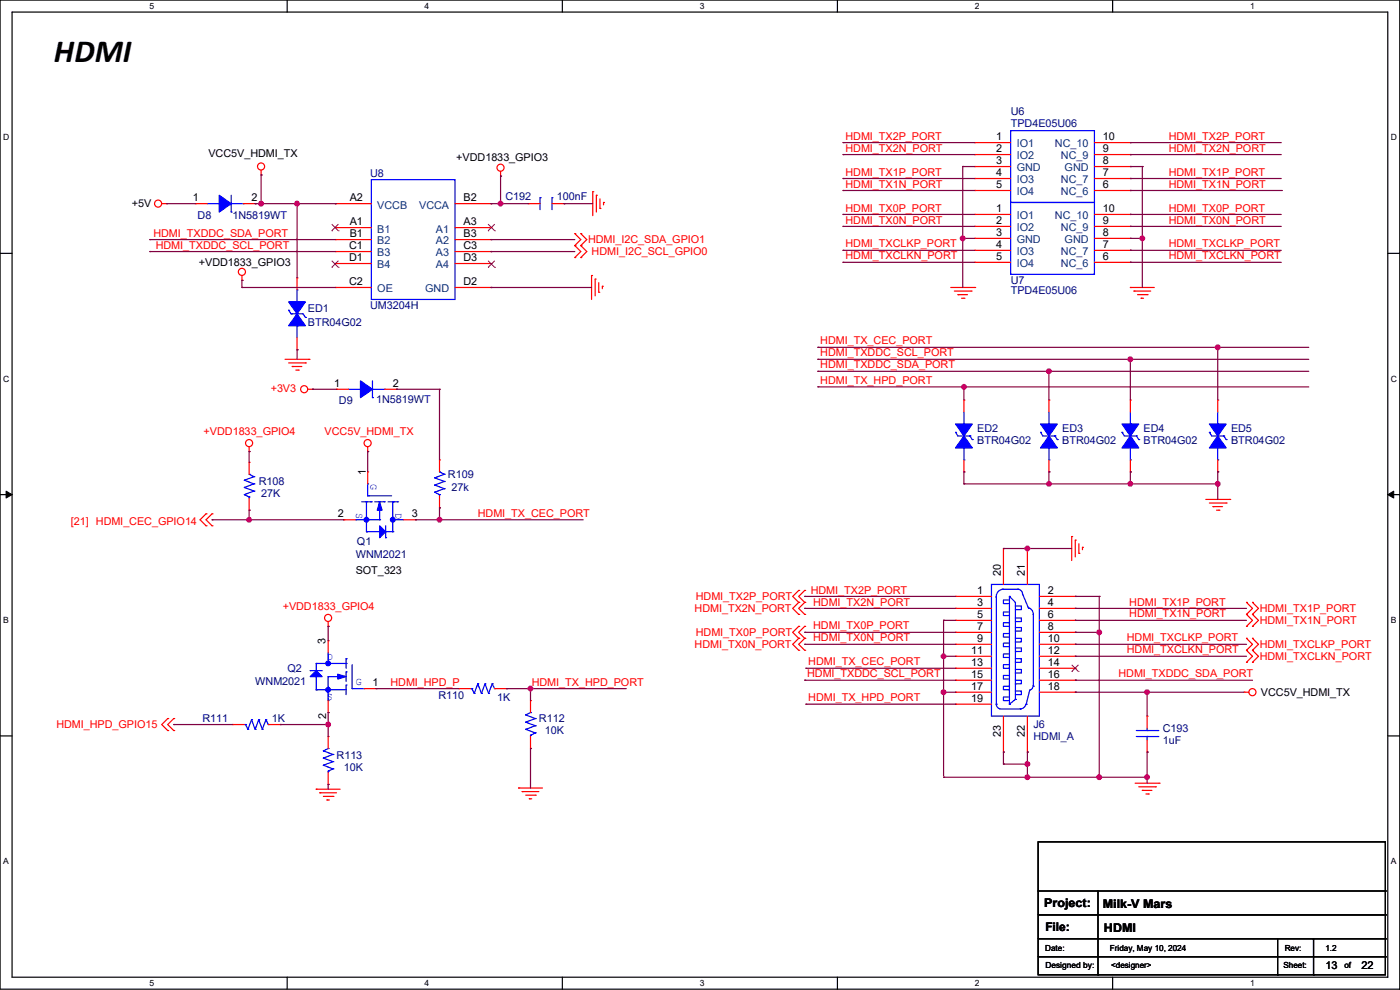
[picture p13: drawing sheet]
<svg xmlns="http://www.w3.org/2000/svg" width="297mm" height="210mm" viewBox="0 0 297 210" stroke-linecap="round" stroke-linejoin="round" font-family="sans-serif">
<defs><g id="words">
<text font-size="6.9" x="11.5" y="13.1">HDMI</text>
<g font-size="2.5">
<text x="221.5" y="192.4">Project:</text>
<text x="221.8" y="197.5">File:</text>
<text x="233.9" y="192.6">Milk-V Mars</text>
<text x="234.2" y="197.7">HDMI</text>
</g>
<g font-size="2.3" fill="#f00">
<text x="179.4" y="29.6">HDMI_TX2P_PORT</text>
<text x="247.9" y="29.6">HDMI_TX2P_PORT</text>
<text x="179.4" y="32.2">HDMI_TX2N_PORT</text>
<text x="247.9" y="32.2">HDMI_TX2N_PORT</text>
<text x="179.4" y="37.3">HDMI_TX1P_PORT</text>
<text x="179.4" y="39.8">HDMI_TX1N_PORT</text>
<text x="247.9" y="37.3">HDMI_TX1P_PORT</text>
<text x="247.9" y="39.8">HDMI_TX1N_PORT</text>
<text x="179.4" y="47.4">HDMI_TX0N_PORT</text>
<text x="179.4" y="44.9">HDMI_TX0P_PORT</text>
<text x="247.9" y="44.9">HDMI_TX0P_PORT</text>
<text x="247.9" y="47.4">HDMI_TX0N_PORT</text>
<text x="32.5" y="50.2">HDMI_TXDDC_SDA_PORT</text>
<text x="33" y="52.7">HDMI_TXDDC_SCL_PORT</text>
<text x="124.7" y="51.6">HDMI_I2C_SDA_GPIO1</text>
<text x="179.4" y="52.5">HDMI_TXCLKP_PORT</text>
<text x="247.9" y="52.5">HDMI_TXCLKP_PORT</text>
<text x="125.5" y="54.1">HDMI_I2C_SCL_GPIO0</text>
<text x="179.4" y="55">HDMI_TXCLKN_PORT</text>
<text x="247.9" y="55">HDMI_TXCLKN_PORT</text>
<text x="174" y="75.6">HDMI_TXDDC_SCL_PORT</text>
<text x="174" y="73.1">HDMI_TX_CEC_PORT</text>
<text x="57.4" y="83.1">+3V3</text>
<text x="174" y="78.1">HDMI_TXDDC_SDA_PORT</text>
<text x="174" y="81.4">HDMI_TX_HPD_PORT</text>
<text x="43.2" y="92.2">+VDD1833_GPIO4</text>
<text x="68.9" y="92.2">VCC5V_HDMI_TX</text>
<text x="15" y="111.3">[21] HDMI_CEC_GPIO14</text>
<text x="101.4" y="109.6">HDMI_TX_CEC_PORT</text>
<text x="172" y="125.9">HDMI_TX2P_PORT</text>
<text x="60" y="129.3">+VDD1833_GPIO4</text>
<text x="147.3" y="129.8">HDMI_TX2N_PORT</text>
<text x="147.6" y="127.3">HDMI_TX2P_PORT</text>
<text x="172.5" y="128.4">HDMI_TX2N_PORT</text>
<text x="239.6" y="128.4">HDMI_TX1P_PORT</text>
<text x="239.6" y="131">HDMI_TX1N_PORT</text>
<text x="267.2" y="129.8">HDMI_TX1P_PORT</text>
<text x="147.3" y="137.5">HDMI_TX0N_PORT</text>
<text x="147.6" y="134.9">HDMI_TX0P_PORT</text>
<text x="172.5" y="133.5">HDMI_TX0P_PORT</text>
<text x="172.5" y="136.1">HDMI_TX0N_PORT</text>
<text x="239" y="136.1">HDMI_TXCLKP_PORT</text>
<text x="267.2" y="132.4">HDMI_TX1N_PORT</text>
<text x="267.2" y="137.5">HDMI_TXCLKP_PORT</text>
<text x="171.2" y="143.7">HDMI_TXDDC_SCL_PORT</text>
<text x="171.5" y="141.1">HDMI_TX_CEC_PORT</text>
<text x="237.3" y="143.7">HDMI_TXDDC_SDA_PORT</text>
<text x="239" y="138.6">HDMI_TXCLKN_PORT</text>
<text x="267.2" y="140">HDMI_TXCLKN_PORT</text>
<text x="82.8" y="145.5">HDMI_HPD_P</text>
<text x="112.8" y="145.5">HDMI_TX_HPD_PORT</text>
<text x="171.5" y="148.8">HDMI_TX_HPD_PORT</text>
<text x="12" y="154.5">HDMI_HPD_GPIO15</text>
</g>
<g font-size="2.3">
<text x="211.4" y="29.7">1</text>
<text x="234" y="29.7">10</text>
<text x="44.2" y="33.3">VCC5V_HDMI_TX</text>
<text x="96.8" y="34.1">+VDD1833_GPIO3</text>
<text x="211.4" y="32.3">2</text>
<text x="211.4" y="34.8">3</text>
<text x="234" y="32.3">9</text>
<text x="234" y="34.8">8</text>
<text x="211.4" y="37.3">4</text>
<text x="211.4" y="39.9">5</text>
<text x="234" y="37.3">7</text>
<text x="234" y="39.9">6</text>
<text x="28" y="44">+5V</text>
<text x="40.9" y="42.7">1</text>
<text x="53.4" y="42.7">2</text>
<text x="74.2" y="42.7">A2</text>
<text x="74.2" y="47.8">A1</text>
<text x="98.3" y="47.8">A3</text>
<text x="98.3" y="42.7">B2</text>
<text x="211.4" y="45">1</text>
<text x="211.4" y="47.5">2</text>
<text x="234" y="45">10</text>
<text x="234" y="47.5">9</text>
<text x="74.1" y="52.8">C1</text>
<text x="74.2" y="50.3">B1</text>
<text x="98.3" y="50.3">B3</text>
<text x="98.3" y="52.8">C3</text>
<text x="211.4" y="52.6">4</text>
<text x="211.4" y="50">3</text>
<text x="234" y="52.6">7</text>
<text x="234" y="50">8</text>
<text x="42.2" y="56.4">+VDD1833_GPIO3</text>
<text x="74.1" y="55.4">D1</text>
<text x="98.3" y="55.4">D3</text>
<text x="211.4" y="55.1">5</text>
<text x="234" y="55.1">6</text>
<text x="74.1" y="60.5">C2</text>
<text x="98.3" y="60.5">D2</text>
<text x="70.9" y="82">1</text>
<text x="83.3" y="82">2</text>
<text x="77.6" y="100.9" transform="rotate(-90 77.6 100.9)">1</text>
<text x="71.7" y="109.8">2</text>
<text x="87.4" y="109.7">3</text>
<text x="75.5" y="121.7">SOT_323</text>
<text x="207.3" y="126">1</text>
<text x="212.3" y="122.2" transform="rotate(-90 212.3 122.2)">20</text>
<text x="217.4" y="122.2" transform="rotate(-90 217.4 122.2)">21</text>
<text x="222.3" y="126">2</text>
<text x="207.3" y="128.5">3</text>
<text x="207.3" y="131.1">5</text>
<text x="222.3" y="128.5">4</text>
<text x="222.3" y="131.1">6</text>
<text x="69.1" y="136.7" transform="rotate(-90 69.1 136.7)">3</text>
<text x="207.3" y="133.6">7</text>
<text x="207.3" y="136.1">9</text>
<text x="222.3" y="133.6">8</text>
<text x="222.3" y="136.1">10</text>
<text x="206" y="138.7">11</text>
<text x="206" y="141.2">13</text>
<text x="206" y="143.8">15</text>
<text x="222.3" y="138.7">12</text>
<text x="222.3" y="141.2">14</text>
<text x="222.3" y="143.8">16</text>
<text x="79" y="145.6">1</text>
<text x="206" y="146.3">17</text>
<text x="206" y="148.8">19</text>
<text x="222.3" y="146.3">18</text>
<text x="267.5" y="147.6">VCC5V_HDMI_TX</text>
<text x="69.2" y="152.4" transform="rotate(-90 69.2 152.4)">2</text>
<text x="212.3" y="156.3" transform="rotate(-90 212.3 156.3)">23</text>
<text x="217.4" y="156.3" transform="rotate(-90 217.4 156.3)">22</text>
<text x="281.2" y="205.5">13</text>
<text x="288.8" y="205.5">22</text>
</g>
<g font-size="2.3" fill="#000080">
<text x="214.4" y="24.4">U6</text>
<text x="214.4" y="27">TPD4E05U06</text>
<text x="78.5" y="37.6">U8</text>
<text x="41.9" y="46.5">D8</text>
<text x="49.3" y="46.5">1N5819WT</text>
<text x="107.2" y="42.5">C192</text>
<text x="118.1" y="42.5">100nF</text>
<text x="78.5" y="65.6">UM3204H</text>
<text x="214.4" y="60.2">U7</text>
<text x="214.4" y="62.3">TPD4E05U06</text>
<text x="65.3" y="66.1">ED1</text>
<text x="65.3" y="69.1">BTR04G02</text>
<text x="71.9" y="85.6">D9</text>
<text x="79.8" y="85.4">1N5819WT</text>
<text x="207.3" y="91.7">ED2</text>
<text x="207.3" y="94.3">BTR04G02</text>
<text x="225.3" y="91.7">ED3</text>
<text x="225.3" y="94.3">BTR04G02</text>
<text x="242.6" y="91.7">ED4</text>
<text x="242.6" y="94.3">BTR04G02</text>
<text x="261.2" y="91.7">ED5</text>
<text x="261.2" y="94.3">BTR04G02</text>
<text x="95" y="101.4">R109</text>
<text x="54.9" y="102.9">R108</text>
<text x="55.4" y="105.5">27K</text>
<text x="95.8" y="104.2">27k</text>
<text x="75.5" y="118.4">WNM2021</text>
<text x="75.7" y="115.6">Q1</text>
<text x="61" y="142.5">Q2</text>
<text x="54.1" y="145.3">WNM2021</text>
<text x="93" y="148.4">R110</text>
<text x="105.4" y="148.6">1K</text>
<text x="43" y="153.2">R111</text>
<text x="57.7" y="153.2">1K</text>
<text x="114.3" y="153.2">R112</text>
<text x="115.6" y="155.7">10K</text>
<text x="219.2" y="154.5">J6</text>
<text x="246.7" y="155.2">C193</text>
<text x="71.4" y="161.1">R113</text>
<text x="219.2" y="157">HDMI_A</text>
<text x="246.7" y="157.8">1uF</text>
<text x="72.9" y="163.6">10K</text>
</g>
<g font-size="2.3" fill="#004080">
<text x="215.7" y="31.3">IO1</text>
<text x="215.7" y="33.8">IO2</text>
<text x="223.8" y="31.3">NC_10</text>
<text x="225.1" y="33.8">NC_9</text>
<text x="215.7" y="38.9">IO3</text>
<text x="215.7" y="41.4">IO4</text>
<text x="215.7" y="36.4">GND</text>
<text x="225.1" y="38.9">NC_7</text>
<text x="225.1" y="41.4">NC_6</text>
<text x="225.8" y="36.4">GND</text>
<text x="80" y="44.2">VCCB</text>
<text x="88.9" y="44.2">VCCA</text>
<text x="215.7" y="46.5">IO1</text>
<text x="223.8" y="46.5">NC_10</text>
<text x="80" y="51.9">B2</text>
<text x="80" y="49.3">B1</text>
<text x="92.5" y="51.9">A2</text>
<text x="92.5" y="49.3">A1</text>
<text x="215.7" y="49.1">IO2</text>
<text x="215.7" y="51.6">GND</text>
<text x="225.1" y="49.1">NC_9</text>
<text x="225.8" y="51.6">GND</text>
<text x="80" y="54.4">B3</text>
<text x="80" y="56.9">B4</text>
<text x="92.5" y="54.4">A3</text>
<text x="92.5" y="56.9">A4</text>
<text x="215.7" y="54.1">IO3</text>
<text x="215.7" y="56.7">IO4</text>
<text x="225.1" y="54.1">NC_7</text>
<text x="225.1" y="56.7">NC_6</text>
<text x="80" y="62">OE</text>
<text x="90.2" y="62">GND</text>
</g>
<g font-size="2.3" fill="#00f">
<text x="78.6" y="102.6" transform="rotate(90 78.6 102.6)">G</text>
<text x="75.5" y="108.7" transform="rotate(90 75.5 108.7)">S</text>
<text x="83.9" y="108.7" transform="rotate(90 83.9 108.7)">D</text>
<text x="69.4" y="140">D</text>
<text x="69.4" y="148.4">S</text>
<text x="75.5" y="145.4">G</text>
</g>
<g font-size="1.8">
<text x="31.7" y="1.9">5</text>
<text x="90.1" y="1.9">4</text>
<text x="148.5" y="1.9">3</text>
<text x="206.8" y="1.9">2</text>
<text x="265.2" y="1.9">1</text>
<text x=".7" y="29.8">D</text>
<text x="295.1" y="29.8">D</text>
<text x=".7" y="81">C</text>
<text x="295.1" y="81">C</text>
<text x=".7" y="132.1">B</text>
<text x="295.1" y="132.1">B</text>
<text x=".7" y="183.3">A</text>
<text x="295.1" y="183.3">A</text>
<text x="221.7" y="201.8">Date:</text>
<text x="235.5" y="201.8">Friday, May 10, 2024</text>
<text x="272.5" y="201.8">Rev:</text>
<text x="281.2" y="201.8">1.2</text>
<text x="31.7" y="209.2">5</text>
<text x="90.1" y="209.2">4</text>
<text x="148.5" y="209.2">3</text>
<text x="206.8" y="209.2">2</text>
<text x="221.8" y="205.3">Designed by:</text>
<text x="235.7" y="205.3">&lt;designer&gt;</text>
<text x="265.2" y="209.2">1</text>
<text x="272.3" y="205.3">Sheet:</text>
<text x="285.2" y="205.3">of</text>
</g>
</g></defs>
<path d="M0 0h296.9v209.8h-296.9zM2.6 2.6h291.8v204.7h-291.8z" fill="none" stroke="#000" stroke-width=".25"/>
<g fill="#fff">
<path d="M31.7 .3h1v2h-1z"/>
<path d="M31.7 207.5h1v2.1h-1z"/>
</g>
<path d="M60.9 0v2.6M60.9 207.3v2.5" fill="none" stroke="#000" stroke-width=".25"/>
<g fill="#fff">
<path d="M90.1 .3h1v2h-1z"/>
<path d="M90.1 207.5h1v2.1h-1z"/>
</g>
<path d="M119.3 0v2.6M119.3 207.3v2.5" fill="none" stroke="#000" stroke-width=".25"/>
<g fill="#fff">
<path d="M148.5 .3h1v2h-1z"/>
<path d="M148.5 207.5h1v2.1h-1z"/>
</g>
<path d="M177.7 0v2.6M177.7 207.3v2.5" fill="none" stroke="#000" stroke-width=".25"/>
<g fill="#fff">
<path d="M206.8 .3h1v2h-1z"/>
<path d="M206.8 207.5h1v2.1h-1z"/>
</g>
<path d="M236 0v2.6M236 207.3v2.5" fill="none" stroke="#000" stroke-width=".25"/>
<g fill="#fff">
<path d="M265.2 .3h1v2h-1z"/>
<path d="M265.2 207.5h1v2.1h-1z"/>
<path d="M.7 28.2h1.2v2h-1.2z"/>
<path d="M295 28.2h1.3v2h-1.3z"/>
<path d="M.7 79.3h1.2v2.1h-1.2z"/>
<path d="M295 79.3h1.3v2.1h-1.3z"/>
</g>
<path d="M0 53.7h2.6M294.4 53.7h2.5" fill="none" stroke="#000" stroke-width=".25"/>
<g fill="#fff">
<path d="M.7 130.5h1.2v2h-1.2z"/>
<path d="M295 130.5h1.2v2h-1.2z"/>
</g>
<path d="M0 104.9h2.6M294.4 104.9h2.5" fill="none" stroke="#000" stroke-width=".25"/>
<path d="M1.3 104.2l1.3 .7-1.3 .7zM294.4 104.9l1.3-.7v1.4z" fill="#000" stroke="#000" stroke-width=".21"/>
<g fill="#fff">
<path d="M.7 181.7h1.2v2h-1.2z"/>
<path d="M295 181.7h1.2v2h-1.2z"/>
</g>
<g fill="none" stroke="#000" stroke-width=".25">
<path d="M0 156.1h2.6M294.4 156.1h2.5M220.2 178.6h73.7v28.2h-73.7zM220.2 189h73.7M220.2 194.1h73.7M220.2 199.2h73.7M232.9 189v17.8M271 199.2v7.6M278.7 199.2v7.6M293.9 189h.1M293.9 194.1h.1M293.9 199.2h.1"/>
<path d="M220.2 203h73.7M232.9 206.8h.1M271 206.8h.1M278.7 206.8h.1M293.9 203h.1"/>
</g>
<g fill="none" stroke="#f00" stroke-width=".25">
<path d="M55.4 37.1h.1M55.4 36.1v1M106.2 37.4h.1M106.2 36.3v1.1M206.8 30.2h.1M206.8 32.8h.1M206.8 37.9h.1M206.8 35.3h.1M206.8 30.2h7.6M206.8 32.8h7.6M206.8 37.9h7.6M206.8 35.3h7.6"/>
<path d="M232.2 30.2h7.6M232.2 32.8h7.6M232.2 37.9h7.6M232.2 35.3h7.6M239.8 30.2h.1M239.8 32.8h.1M239.8 37.9h.1M239.8 35.3h.1M34.3 43.2h1M35.3 43.2h.1M41.4 43.2h.1M41.4 43.2h2.6"/>
<path d="M51.3 59.5h.1M51.3 58.4v1.1M51.6 43.2h2.5M54.1 43.2h.1M63 58.9h.1M63 58.9v2.6M71.1 50.8h.1M71.1 53.4h.1M71.1 43.2h.1M71.1 48.3h.1M71.1 55.9h.1M71.1 43.2h7.7"/>
<path d="M71.1 50.8h7.7M71.1 53.4h7.7M71.1 55.9h7.7M71.1 48.3h7.7M96.5 43.2h7.7M96.5 50.8h7.7M96.5 53.4h7.7M96.5 55.9h7.7M96.5 48.3h7.7M104.2 50.8h.1M104.2 53.4h.1M104.2 55.9h.1"/>
<path d="M104.2 48.3h.1M104.2 43.2h.1M112 43.2h.1M112 43.2h2.6M117.1 43.2h2.6M119.7 43.2h.1M121.9 52.1h.1M121.9 54.6h.1M121.9 49.6h.1M121.9 52.1l1.3 1.3-1.3 1.2M121.9 49.6l1.3 1.2-1.3 1.3M123.2 52.1h.1"/>
<path d="M123.2 54.6h.1M123.2 49.6h.1M123.2 52.1l1.3 1.3-1.3 1.2M123.2 49.6l1.3 1.2-1.3 1.3M125.5 58.4h.1M125.5 58.4v5.1M125.8 40.7h.1M125.8 40.7v5M126.3 59.2h.1M126.3 59.2v3.6M126.5 41.4h.1M126.5 41.4v3.6"/>
<path d="M127 60v2M127.3 44.2h.1M127.3 42.2v2M128 42.9h.1M128 42.9v.6M206.8 45.5h.1M206.8 48h.1M206.8 53.1h.1M206.8 55.6h.1M206.8 50.6h.1M206.8 40.4h.1M206.8 45.5h7.6"/>
<path d="M206.8 48h7.6M206.8 53.1h7.6M206.8 55.6h7.6M206.8 50.6h7.6M206.8 40.4h7.6M232.2 45.5h7.6M232.2 48h7.6M232.2 53.1h7.6M232.2 55.6h7.6M232.2 50.6h7.6M232.2 40.4h7.6M239.8 45.5h.1"/>
<path d="M239.8 48h.1M239.8 53.1h.1M239.8 55.6h.1M239.8 50.6h.1M239.8 40.4h.1M60.5 76.2h5.1M61.2 77h3.6M62 77.7h.1M62 77.7h2M62.8 78.5h.5M63 74.2h.1M63 71.6v2.6"/>
<path d="M63.3 78.5h.1M64.8 77h.1M65.6 76.2h.1M71.1 61h.1M71.1 61h7.7M96.5 61h7.7M104.2 61h.1M127 62h.1M127.8 60.7h.1M127.8 60.7v.5M201.7 61h5.1M202.5 61.7h3.5"/>
<path d="M203.2 62.5h.1M203.2 62.5h2.1M204 63.3h.5M204.5 63.3h.1M206 61.7h.1M206.8 61h.1M239.8 61h.1M239.8 61h5.1M240.6 61.7h.1M240.6 61.7h3.5M241.3 62.5h2.1M242.1 63.3h.1"/>
<path d="M242.1 63.3h.5M243.4 62.5h.1M52.9 95.8h.1M52.9 98.1h.1M52.9 94.8v1M52.9 98.1v2.5M65.3 82.6h1M66.3 82.6h.1M71.4 82.6h.1M71.4 82.6h2.5M78 95.8h.1M78 94.8v1"/>
<path d="M81.6 82.6h2.5M84.1 82.6h.1M93.2 97.6h.1M93.2 97.6v2.5M204.5 84.9h.1M204.5 84.9v2.5M204.5 97.6v2.5M222.5 84.9h.1M222.5 84.9v2.5M222.5 97.6v2.5M239.8 84.9h.1M239.8 84.9v2.5"/>
<path d="M239.8 97.6v2.5M258.3 84.9h.1M258.3 84.9v2.5M258.3 97.6v2.5M43.7 109h.1M43.7 111.5h.1M43.7 109l-1.3 1.3 1.3 1.2M45 109h.1M45 111.5h.1M45 109l-1.3 1.3 1.3 1.2M52.9 108.2h.1M52.9 105.7v2.5"/>
<path d="M72.9 110.3h.1M72.9 110.3h2.6M78 100.1h.1M78 100.1v2.5M85.6 110.3h2.6M88.2 110.3h.1M93.2 107.7h.1M93.2 105.2v2.5M204.5 100.1h.1M212.9 116.4h.1M212.9 116.4v7.6M218 116.4h.1"/>
<path d="M218 116.4v7.6M222.5 100.1h.1M227.4 113.8h.1M227.4 113.8v5.1M228.1 114.6h.1M228.1 114.6v3.5M228.9 117.4h.1M228.9 115.3v2.1M229.6 116.1h.1M229.6 116.1v.5M239.8 100.1h.1M255.8 105.9h5.1"/>
<path d="M256.6 106.7h3.5M257.3 107.5h.1M257.3 107.5h2.1M258.1 108.2h.5M258.3 100.1h.1M258.6 108.2h.1M260.1 106.7h.1M260.9 105.9h.1M69.6 132.9h.1M69.6 135.9h.1M69.6 131.8v1.1M69.6 135.9v2.6"/>
<path d="M169.4 127.8h.1M169.4 125.2h.1M169.4 130.3h.1M169.4 135.4h.1M169.4 132.9h.1M169.4 137.9h.1M169.4 125.2l-1.2 1.3 1.2 1.3M169.4 127.8l-1.2 1.3 1.2 1.2M169.4 132.9l-1.2 1.2 1.2 1.3M169.4 135.4l-1.2 1.3 1.2 1.2M170.7 127.8h.1M170.7 125.2h.1"/>
<path d="M170.7 130.3h.1M170.7 135.4h.1M170.7 132.9h.1M170.7 137.9h.1M170.7 125.2l-1.3 1.3 1.3 1.3M170.7 127.8l-1.3 1.3 1.3 1.2M170.7 132.9l-1.3 1.2 1.3 1.3M170.7 135.4l-1.3 1.3 1.3 1.2M202.7 126.5h.1M202.7 129.1h.1M202.7 131.6h.1M202.7 134.1h.1"/>
<path d="M202.7 136.7h.1M202.7 139.2h.1M202.7 126.5h7.6M202.7 129.1h7.6M202.7 131.6h7.6M202.7 134.1h7.6M202.7 136.7h7.6M202.7 139.2h7.6M220.5 126.5h7.6M220.5 129.1h7.6M220.5 131.6h7.6M220.5 134.1h7.6"/>
<path d="M220.5 136.7h7.6M220.5 139.2h7.6M228.1 126.5h.1M228.1 129.1h.1M228.1 131.6h.1M228.1 134.1h.1M228.1 136.7h.1M228.1 139.2h.1M264.4 132.9h.1M264.4 130.3h.1M264.4 127.8h.1M264.4 137.9h.1"/>
<path d="M264.4 135.4h.1M264.4 130.3l1.3 1.3-1.3 1.3M264.4 127.8l1.3 1.3-1.3 1.2M264.4 137.9l1.3 1.3-1.3 1.3M264.4 135.4l1.3 1.3-1.3 1.2M265.7 132.9h.1M265.7 130.3h.1M265.7 127.8h.1M265.7 137.9h.1M265.7 135.4h.1M265.7 130.3l1.3 1.3-1.3 1.3M265.7 127.8l1.3 1.3-1.3 1.2"/>
<path d="M265.7 137.9l1.3 1.3-1.3 1.3M265.7 135.4l1.3 1.3-1.3 1.2M35.6 152.4h.1M35.6 155h.1M35.6 152.4l-1.3 1.3 1.3 1.3M36.9 152.4h.1M36.9 155h.1M36.9 152.4l-1.3 1.3 1.3 1.3M49.3 153.7h.1M49.3 153.7h2.5M56.9 153.7h2.6M59.5 153.7h.1"/>
<path d="M69.6 151.2h.1M69.6 156.2h.1M69.6 148.6v2.6M69.6 156.2v2.6M77.2 146.1h2.6M79.8 146.1h.1M97.3 146.1h.1M97.3 146.1h2.5M104.9 146.1h2.6M107.5 146.1h.1M112.5 148.6h.1M112.5 158.8h.1"/>
<path d="M112.5 148.6v2.6M112.5 156.2v2.6M202.7 141.8h.1M202.7 144.3h.1M202.7 146.8h.1M202.7 149.4h.1M202.7 146.8h7.6M202.7 141.8h7.6M202.7 144.3h7.6M202.7 149.4h7.6M212.9 159.5h.1M212.9 151.9v7.6"/>
<path d="M218 159.5h.1M218 151.9v7.6M220.5 146.8h7.6M220.5 141.8h7.6M220.5 144.3h7.6M228.1 141.8h.1M228.1 144.3h.1M228.1 146.8h.1M243.4 151.9h.1M243.4 159.5h.1M243.4 151.9v2.6M243.4 157v2.5"/>
<path d="M263.9 146.8h.1M263.9 146.8h1M264.4 140.5h.1M265.7 140.5h.1M67.1 167.4h.1M67.1 167.4h5.1M67.8 168.2h.1M67.8 168.2h3.6M68.6 168.9h2M69.4 169.7h.1M69.4 169.7h.5M69.6 166.4h.1"/>
<path d="M69.6 163.9v2.5M70.6 168.9h.1M110 167.2h.1M110 167.2h5.1M110.8 167.9h.1M110.8 167.9h3.5M111.5 168.7h2.1M112.3 169.4h.1M112.3 169.4h.5M113.6 168.7h.1M240.8 166.1h5.1M241.6 166.9h3.5"/>
<path d="M242.3 167.7h.1M242.3 167.7h2.1M243.1 168.4h.5M243.6 168.4h.1M245.1 166.9h.1M245.9 166.1h.1"/>
<circle cx="55.4" cy="35.3" r=".75"/>
<circle cx="106.2" cy="35.6" r=".75"/>
<circle cx="33.5" cy="43.2" r=".75"/>
<circle cx="51.3" cy="57.7" r=".75"/>
<circle cx="52.8" cy="94" r=".75"/>
<circle cx="64.5" cy="82.6" r=".75"/>
<circle cx="78" cy="94" r=".75"/>
<circle cx="69.6" cy="131.1" r=".75"/>
<circle cx="265.7" cy="146.8" r=".75"/>
</g>
<g fill="none" stroke="#00f" stroke-width=".25">
<path d="M78.8 38.1h17.7v25.4h-17.7zM214.4 27.7h17.8v15.2h-17.8zM44 43.2h2.5M46.5 43.2h.1M49 45h.1M49 41.4v3.6M49 43.2h2.6M51.6 43.2h.1M114.6 41.9h.1M114.6 41.9v2.6M117.1 41.9h.1M117.1 41.9v2.6"/>
<path d="M214.4 42.9h17.8v15.3h-17.8zM61.2 65.8h.1M61.2 65.8l.5 .8M61.7 66.6h.1M61.7 66.6h2.6l.5 .7M63 69.1h.1M63 61.5h.1M63 61.5v2.5M63 69.1v2.5M64.8 67.3h.1M73.9 82.6h2.6M76.5 82.6h.1"/>
<path d="M79 84.3h.1M79 80.8v3.5M79 82.6h2.6M81.6 82.6h.1M202.7 91.7h.1M202.7 91.7l.5 .8h2.6M204.5 89.9h.1M204.5 97.6h.1M204.5 87.4v2.5M204.5 95v2.6M205.8 92.5h.1M205.8 92.5l.5 .7"/>
<path d="M206.3 93.2h.1M220.7 91.7h.1M220.7 91.7l.6 .8h2.5M222.5 89.9h.1M222.5 97.6h.1M222.5 87.4v2.5M222.5 95v2.6M223.8 92.5h.1M223.8 92.5l.5 .7M224.3 93.2h.1M238 91.7h.1M238 91.7l.5 .8h2.6"/>
<path d="M239.8 89.9h.1M239.8 97.6h.1M239.8 87.4v2.5M239.8 95v2.6M241.1 92.5h.1M241.1 92.5l.5 .7M241.6 93.2h.1M256.6 91.7h.1M256.6 91.7l.5 .8h2.5M258.3 89.9h.1M258.3 97.6h.1M258.3 87.4v2.5"/>
<path d="M258.3 95v2.6M259.6 92.5h.1M259.6 92.5l.5 .7M260.1 93.2h.1M51.8 104.9h.1M51.8 103.4h.1M51.8 101.9h.1M51.8 104.9l1.1 .5M51.8 103.4l2.1 .8M51.8 101.9l2.1 .7M52.9 100.6h.1M52.9 105.4h.1"/>
<path d="M52.9 100.6l1 .5M52.9 105.4v.3M53.9 104.2h.1M53.9 102.6h.1M53.9 101.1h.1M53.9 104.2l-2.1 .7M53.9 102.6l-2.1 .8M53.9 101.1l-2.1 .8M75.5 110.3h.1M75.5 110.3h5M76.7 106.4h2.1M77.7 112.8h.1"/>
<path d="M77.7 106.4v6.4M77.7 112.8h2.8M78 105.2h.1M78 102.6h.1M78 105.2h5.1M78 102.6v2.6M78.8 106.4h.1M79.5 106.4h2.1M80.5 112.8h.1M80.5 110.3h.1M80.5 107.7v2.6M81.6 106.4h.1"/>
<path d="M81.8 114.1h.1M81.8 111.5v2.6M81.8 112.8h1.5M82.3 106.4h2M83.3 112.8h.1M83.3 106.4h.1M83.3 110.3h.1M83.3 106.4v6.4M83.3 110.3h2.3M84.3 106.4h.1M92.2 104.4h.1M92.2 102.9h.1"/>
<path d="M92.2 101.4h.1M92.2 104.4l1 .5M92.2 102.9l2.1 .8M92.2 101.4l2.1 .7M93.2 100.1h.1M93.2 104.9h.1M93.2 100.1l1.1 .5M93.2 104.9v.3M94.3 103.7h.1M94.3 102.1h.1M94.3 100.6h.1M94.3 103.7l-2.1 .7"/>
<path d="M94.3 102.1l-2.1 .8M94.3 100.6l-2.1 .8M69.6 138.5v2.2M73.4 139.7h.1M73.4 139.7v2.1M210.3 124h10.2v27.9h-10.2zM211.3 126.5v22.9M212.6 125h3.3M212.9 125a1.51 1.51 0 0 0-1.5 1.8M214.1 126.5h.1M214.1 127.3h-1.2v.7h1.2M214.1 129.8h-1.2v.8h1.2"/>
<path d="M214.1 132.1h-1.2v.8h1.2M214.1 134.4h-1.2v.7h1.2M214.1 136.4h-1.2v.8h1.2M214.1 138.7h-1.2v.8h1.2M214.1 126.5v22.9M214.1 126.5l1.3 1.3v20.6M215.4 128.5h1.3v.8h-1.3M215.4 131.1h1.3v.7h-1.3M215.4 133.1h1.3v.8h-1.3M215.4 135.4h1.3v.8h-1.3M215.4 137.4h1.3v.8h-1.3M215.4 139.7h1.3v.8h-1.3"/>
<path d="M215.9 125a1 1 0 0 1 1 1l1.3 3.1M215.9 125h.1M218.2 128.9a1.51 1.51 0 0 1 1 1.4v15.3M218.2 129.1h.1M51.8 153.7h.3M52.1 153.7h.1M52.1 153.7l.5 1M52.6 154.7h.1M53.4 152.7h.1M53.4 152.7l-.8 2M53.4 152.7l.7 2M54.1 154.7h.1"/>
<path d="M54.9 152.7h.1M54.9 152.7l-.8 2M54.9 152.7l.7 2M55.6 154.7h.1M56.4 152.7h.1M56.4 152.7l-.8 2M56.4 152.7l.5 1M56.9 153.7h.1M65.8 142.3h.1M65.8 142.3h2.5M67.1 146.3h.1M67.1 143.5h.1"/>
<path d="M67.1 140.7h.1M67.1 146.3h6.3M67.1 140.7v1.6M67.1 143.5v2.8M67.1 140.7h6.3M68.6 159.3h.1M68.6 159.3l2 .7M69.6 140.7h.1M69.6 143.5h.1M69.6 148.6h.1M69.6 158.8h.1M69.6 143.5v5.1"/>
<path d="M69.6 143.5h2.6M69.6 158.8l-1 .5M73.4 145.3h.1M73.4 142.5h.1M73.4 140.7h.1M73.4 142.5v2M73.4 145.3v2M74.7 146.1h.1M74.7 146.1h2.5M74.7 141v5.1M77.2 146.1h.1M99.8 146.1h.3"/>
<path d="M100.1 146.1h.1M100.1 146.1l.5 1M100.6 147.1h.1M101.4 145.1h.1M101.4 145.1l-.8 2M101.4 145.1l.7 2M102.1 147.1h.1M102.9 145.1h.1M102.9 145.1l-.8 2M102.9 145.1l.8 2M103.7 147.1h.1M104.4 145.1h.1"/>
<path d="M104.4 145.1l-.7 2M104.4 145.1l.5 1M104.9 146.1h.1M111.5 154.7h.1M111.5 153.2h.1M111.5 151.7h.1M111.5 154.7l2.1 .8M111.5 153.2l2.1 .7M111.5 151.7l2.1 .7M112.5 151.2h.1M112.5 156h.1M112.5 151.2l-1 .5"/>
<path d="M112.5 156v.2M113.6 155.5h.1M113.6 153.9h.1M113.6 152.4h.1M113.6 155.5l-1.1 .5M113.6 153.9l-2.1 .8M113.6 152.4l-2.1 .8M211.3 149.4a1 1 0 0 0 .8 .9M211.3 149.4h.1M212.1 150.4h4.3M214.1 149.4h.1M214.1 141h-1.2v.8h1.2"/>
<path d="M214.1 143.3h-1.2v.7h1.2M214.1 145.6h-1.2v.7h1.2M214.1 147.8h-1.2v.8h1.2M215.4 148.4h.1M215.4 142h1.3v.8h-1.3M215.4 144.3h1.3v.8h-1.3M215.4 146.6h1.3v.7h-1.3M215.4 148.4l-1.3 1M216.4 150.4h.1M217.7 149.4a1.26 1.26 0 0 1-1.3 1M217.7 149.4h.1M218.5 146.3l-.8 3.1"/>
<path d="M219.2 145.3a1.26 1.26 0 0 1-.8 1.2M219.2 145.6h.1M241.1 156.2h4.5M241.1 155h4.5M243.4 155h.1M243.4 156.2h.1M243.4 154.5v.5M243.4 156.2v.8M245.6 156.2h.1M245.6 155h.1M68.6 162.3h.1M68.6 160.8h.1"/>
<path d="M68.6 162.3l2 .8M68.6 160.8l2 .8M69.6 163.6h.1M69.6 163.6v.3M70.6 163.1h.1M70.6 161.6h.1M70.6 160h.1M70.6 163.1l-1 .5M70.6 161.6l-2 .7M70.6 160l-2 .8"/>
</g>
<g fill="#00f" stroke="#00f" stroke-width=".25">
<path d="M80.5 111.5l1.3 1.3-1.3 1.3z"/>
<path d="M80.5 106.4l.5 1.8h-1z"/>
<path d="M65.8 143.5l1.3-1.2 1.2 1.2z"/>
<path d="M71.6 143l1.8 .5-1.8 .5z"/>
<path d="M46.5 41.4l2.5 1.8-2.5 1.8z" fill-rule="evenodd"/>
<path d="M238 89.9h3.6l-1.8 2.6z" fill-rule="evenodd"/>
<path d="M239.8 92.5l1.8 2.5h-3.6z" fill-rule="evenodd"/>
<path d="M76.5 80.8l2.5 1.8-2.5 1.7z" fill-rule="evenodd"/>
<path d="M202.7 89.9h3.6l-1.8 2.6z" fill-rule="evenodd"/>
<path d="M204.5 92.5l1.8 2.5h-3.6z" fill-rule="evenodd"/>
<path d="M220.7 89.9h3.6l-1.8 2.6z" fill-rule="evenodd"/>
<path d="M222.5 92.5l1.8 2.5h-3.6z" fill-rule="evenodd"/>
<path d="M63 66.6l1.8 2.5h-3.6z" fill-rule="evenodd"/>
<path d="M61.2 64h3.6l-1.8 2.6z" fill-rule="evenodd"/>
<path d="M256.6 89.9h3.5l-1.8 2.6z" fill-rule="evenodd"/>
<path d="M258.3 92.5l1.8 2.5h-3.5z" fill-rule="evenodd"/>
<circle cx="83.3" cy="110.2" r=".5"/>
<circle cx="77.7" cy="110.2" r=".5"/>
<circle cx="69.6" cy="140.7" r=".5"/>
<circle cx="69.6" cy="146.3" r=".5"/>
</g>
<g fill="none" stroke="#804000" stroke-width=".21">
<path d="M70.4 49h.1M70.4 56.7h.1M70.4 47.5l1.4 1.5M70.4 55.3l1.4 1.4M71.8 49h.1M71.8 56.7h.1M71.8 47.5l-1.4 1.5M71.8 55.3l-1.4 1.4M103.5 56.7h.1M103.5 49h.1M103.5 55.3l1.5 1.4M103.5 47.5l1.5 1.5"/>
<path d="M105 56.7h.1M105 49h.1M105 55.3l-1.5 1.4M105 47.5l-1.5 1.5M227.4 142.4h.1M227.4 141l1.4 1.4M228.8 142.4h.1M228.8 141l-1.4 1.4"/>
</g>
<g fill="none" stroke="#800040" stroke-width=".25">
<path d="M55.4 37.1h.1M55.4 37.1v6.1M106.2 37.4h.1M106.2 37.4v5.8M178.8 30.2h.1M178.8 32.8h.1M178.8 37.9h.1M178.8 30.2h28M178.8 37.9h28M178.8 32.8h28M204.2 35.3h.1M204.2 35.3h2.6"/>
<path d="M204.2 35.3v25.7M239.8 30.2h.1M239.8 37.9h.1M239.8 32.8h.1M239.8 35.3h.1M239.8 30.2h32M239.8 37.9h32M239.8 32.8h32M239.8 35.3h2.5M242.3 35.3h.1M242.3 35.3v25.7M31.8 50.8h.1"/>
<path d="M31.8 53.4h.1M31.8 50.8h39.3M31.8 53.4h39.3M35.3 43.2h.1M35.3 43.2h6.1M51.3 59.5h.1M51.3 59.5v1.5M54.1 43.2h.1M54.1 43.2h17M63 43.2h.1M63 43.2v15.7M71.1 43.2h.1"/>
<path d="M104.2 43.2h.1M104.2 50.8h.1M104.2 53.4h.1M104.2 50.8h17.7M104.2 53.4h17.7M104.2 43.2h7.8M106.2 43.2h.1M119.7 43.2h.1M119.7 43.2h6.1M178.8 48h.1M178.8 45.5h.1M178.8 53.1h.1"/>
<path d="M178.8 55.6h.1M178.8 40.4h.1M178.8 53.1h28M178.8 45.5h28M178.8 40.4h28M178.8 48h28M178.8 55.6h28M204.2 50.6h.1M204.2 50.6h2.6M239.8 53.1h.1M239.8 45.5h.1M239.8 40.4h.1"/>
<path d="M239.8 48h.1M239.8 55.6h.1M239.8 50.6h.1M239.8 53.1h32M239.8 45.5h32M239.8 40.4h32.3M239.8 48h32M239.8 55.6h32M239.8 50.6h2.5M242.3 50.6h.1M51.3 61h.1M51.3 61h19.8"/>
<path d="M63 74.2h.1M63 74.2v2M104.2 61h.1M104.2 61h21.3M173.5 76.2h.1M173.5 78.8h.1M173.5 73.7h.1M173.5 73.7h104.1M173.5 76.2h104.1M173.5 78.8h104.1M222.5 78.8h.1M222.5 78.8v6.1"/>
<path d="M239.8 76.2h.1M239.8 76.2v8.7M258.3 73.7h.1M258.3 73.7v11.2M52.9 95.8h.1M52.9 95.8v2.3M66.3 82.6h.1M66.3 82.6h5.1M78 95.8h.1M78 95.8v4.3M84.1 82.6h.1M84.1 82.6h9.1"/>
<path d="M93.2 82.6h.1M93.2 82.6v15M173.5 82.1h.1M173.5 82.1h104.1M204.5 82.1h.1M204.5 82.1v2.8M45 110.3h.1M45 110.3h27.9M52.9 108.2h.1M52.9 110.3h.1M52.9 108.2v2.1M88.2 110.3h.1"/>
<path d="M88.2 110.3h35.5M93.2 110.3h.1M93.2 107.7h.1M93.2 107.7v2.6M204.5 100.1h.1M204.5 102.6h.1M204.5 100.1v2.5M204.5 102.6h53.8M212.9 116.4h.1M212.9 116.4h14.5M218 116.4h.1M222.5 100.1h.1"/>
<path d="M222.5 102.6h.1M222.5 100.1v2.5M239.8 100.1h.1M239.8 102.6h.1M239.8 100.1v2.5M258.3 100.1h.1M258.3 102.6h.1M258.3 100.1v5.8M69.6 132.9h.1M69.6 132.9v3M170.7 134.1h.1M170.7 129.1h.1"/>
<path d="M170.7 136.7h.1M170.7 126.5h.1M170.7 134.1h32M170.7 129.1h32M170.7 136.7h32M170.7 126.5h32M200.2 131.6h.1M200.2 139.2h.1M200.2 139.2h2.5M200.2 131.6v33M200.2 131.6h2.5M228.1 139.2h.1"/>
<path d="M228.1 129.1h.1M228.1 136.7h.1M228.1 126.5h.1M228.1 131.6h.1M228.1 134.1h.1M228.1 134.1h5.1M228.1 139.2h36.3M228.1 129.1h36.3M228.1 136.7h36.3M228.1 131.6h36.3M228.1 126.5h5.1M233.2 126.5h.1"/>
<path d="M233.2 134.1h.1M233.2 126.5v38.4M36.9 153.7h.1M36.9 153.7h12.4M59.5 153.7h.1M59.5 153.7h10.1M69.6 151.2h.1M69.6 153.7h.1M69.6 151.2v5M79.8 146.1h.1M79.8 146.1h17.5M107.5 146.1h.1"/>
<path d="M107.5 146.1h25.4M112.5 146.1h.1M112.5 158.8h.1M112.5 146.1v2.5M112.5 158.8v8.4M170.7 144.3h.1M170.7 144.3h32M171 149.4h.1M171 141.8h.1M171 149.4h31.7M171 141.8h31.7M200.2 146.8h.1"/>
<path d="M200.2 146.8h2.5M212.9 159.5h.1M212.9 159.5v2.6M218 159.5h.1M218 159.5v5.4M228.1 144.3h.1M228.1 146.8h.1M228.1 146.8h35.8M228.1 144.3h37.6M243.4 146.8h.1M243.4 159.5h.1M243.4 146.8v5.1"/>
<path d="M243.4 159.5v6.6M69.6 166.4h.1M69.6 166.4v1M200.2 164.9h.1M200.2 164.9h43.2M212.9 162.1h.1M212.9 162.1h5.1M218 162.1h.1M218 164.9h.1M233.2 164.9h.1M243.4 164.9h.1"/>
</g>
<g fill="#f0f" stroke="#f0f" stroke-width=".25">
<circle cx="239.8" cy="76.2" r=".5"/>
<circle cx="258.3" cy="73.7" r=".5"/>
<circle cx="204.5" cy="82.1" r=".5"/>
<circle cx="222.5" cy="78.8" r=".5"/>
<circle cx="243.3" cy="146.8" r=".5"/>
<circle cx="200.2" cy="139.2" r=".5"/>
<circle cx="243.3" cy="164.9" r=".5"/>
<circle cx="200.2" cy="146.8" r=".5"/>
<circle cx="217.9" cy="162.1" r=".5"/>
<circle cx="55.4" cy="43.2" r=".5"/>
<circle cx="106.2" cy="43.2" r=".5"/>
<circle cx="112.5" cy="146.1" r=".5"/>
<circle cx="69.6" cy="153.7" r=".5"/>
<circle cx="93.2" cy="110.2" r=".5"/>
<circle cx="52.8" cy="110.2" r=".5"/>
<circle cx="217.9" cy="116.3" r=".5"/>
<circle cx="204.2" cy="50.6" r=".5"/>
<circle cx="242.3" cy="50.6" r=".5"/>
<circle cx="239.8" cy="102.6" r=".5"/>
<circle cx="222.5" cy="102.6" r=".5"/>
<circle cx="258.3" cy="102.6" r=".5"/>
<circle cx="217.9" cy="164.9" r=".5"/>
<circle cx="233.2" cy="164.9" r=".5"/>
<circle cx="233.2" cy="134.1" r=".5"/>
<circle cx="63" cy="43.2" r=".5"/>
</g>
<use href="#words"/>
</svg>
